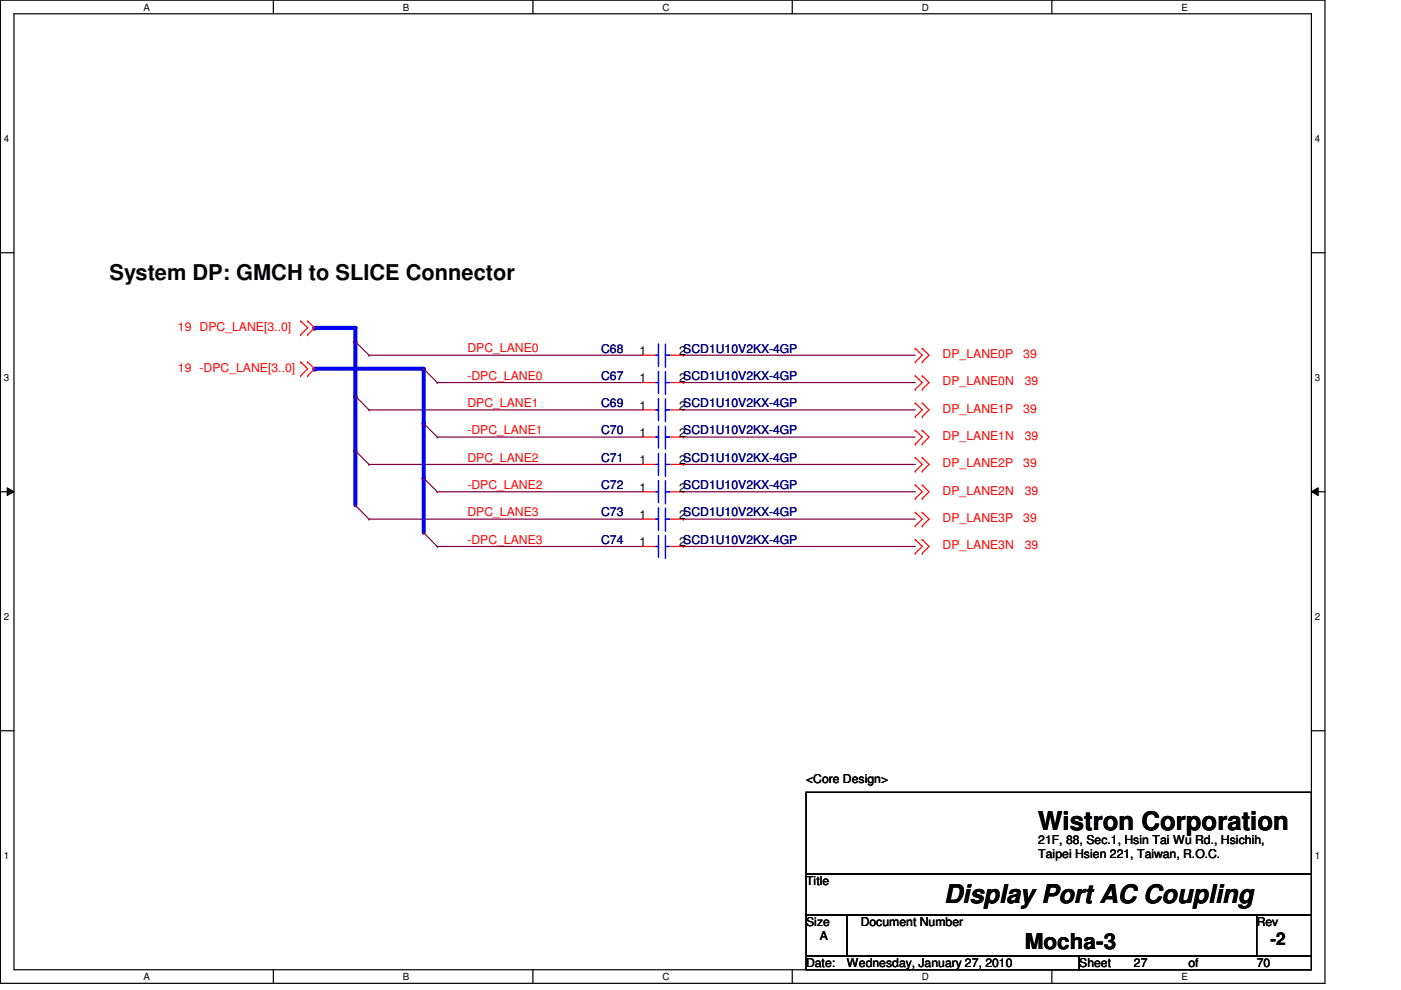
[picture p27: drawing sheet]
<svg xmlns="http://www.w3.org/2000/svg" width="297mm" height="210mm" viewBox="0 0 297 210" stroke-linecap="round" stroke-linejoin="round" font-family="sans-serif">
<defs><g id="words">
<g font-size="5.5">
<text x="220.1" y="175.9">Wistron Corporation</text>
<text x="200.1" y="191.5">Display Port AC Coupling</text>
</g>
<g font-size="4.6">
<text x="23.2" y="59.3">System DP: GMCH to SLICE Connector</text>
<text x="217.3" y="201.2">Mocha-3</text>
</g>
<text font-size="3.7" x="269.4" y="200.4">-2</text>
<g font-size="2.6" fill="#f00">
<text x="37.7" y="70.1">19 DPC_LANE[3..0]</text>
<text x="99.1" y="74.7">DPC_LANE0</text>
<text x="199.9" y="75.9">DP_LANE0P</text>
<text x="217" y="75.9">39</text>
<text x="37.7" y="78.8">19 -DPC_LANE[3..0]</text>
<text x="99.1" y="80.5">-DPC_LANE0</text>
<text x="199.9" y="81.7">DP_LANE0N</text>
<text x="217.3" y="81.7">39</text>
<text x="99.1" y="86.3">DPC_LANE1</text>
<text x="199.9" y="87.5">DP_LANE1P</text>
<text x="217" y="87.5">39</text>
<text x="99.1" y="92.1">-DPC_LANE1</text>
<text x="199.9" y="93.3">DP_LANE1N</text>
<text x="217.3" y="93.3">39</text>
<text x="99.1" y="97.9">DPC_LANE2</text>
<text x="199.9" y="99.1">DP_LANE2P</text>
<text x="217" y="99.1">39</text>
<text x="99.1" y="103.7">-DPC_LANE2</text>
<text x="199.9" y="104.9">DP_LANE2N</text>
<text x="217.3" y="104.9">39</text>
<text x="99.1" y="109.5">DPC_LANE3</text>
<text x="199.9" y="110.7">DP_LANE3P</text>
<text x="217" y="110.7">39</text>
<text x="99.1" y="115.3">-DPC_LANE3</text>
<text x="199.9" y="116.5">DP_LANE3N</text>
<text x="217.3" y="116.5">39</text>
</g>
<g font-size="2.6" fill="#000080">
<text x="127.5" y="74.8">C68</text>
<text x="127.5" y="80.5">C67</text>
<text x="127.5" y="86.3">C69</text>
<text x="127.5" y="92.1">C70</text>
<text x="127.5" y="97.9">C71</text>
<text x="127.5" y="103.7">C72</text>
<text x="127.5" y="109.5">C73</text>
<text x="127.5" y="115.3">C74</text>
</g>
<g font-size="2.6">
<text x="135.6" y="75.3">1</text>
<text x="144" y="75.3">2SCD1U10V2KX-4GP</text>
<text x="135.6" y="81.1">1</text>
<text x="144" y="81.1">2SCD1U10V2KX-4GP</text>
<text x="135.6" y="86.9">1</text>
<text x="144" y="86.9">2SCD1U10V2KX-4GP</text>
<text x="135.6" y="92.6">1</text>
<text x="144" y="92.6">2SCD1U10V2KX-4GP</text>
<text x="135.6" y="98.4">1</text>
<text x="144" y="98.4">2SCD1U10V2KX-4GP</text>
<text x="135.6" y="104.2">1</text>
<text x="144" y="104.2">2SCD1U10V2KX-4GP</text>
<text x="135.6" y="110">1</text>
<text x="144" y="110">2SCD1U10V2KX-4GP</text>
<text x="135.6" y="115.8">1</text>
<text x="144" y="115.8">2SCD1U10V2KX-4GP</text>
<text x="170.9" y="165.9">&lt;Core Design&gt;</text>
<text x="220.1" y="179">21F, 88, Sec.1, Hsin Tai Wu Rd., Hsichih,</text>
<text x="220.1" y="181.9">Taipei Hsien 221, Taiwan, R.O.C.</text>
<text x="170.9" y="187.7">Title</text>
<text x="170.9" y="196.3">Size</text>
<text x="182.5" y="196.3">Document Number</text>
<text x="266.4" y="196.3">Rev</text>
<text x="173.8" y="199.3">A</text>
<text x="170.9" y="205.1">Date:</text>
<text x="179.6" y="205.1">Wednesday, January 27, 2010</text>
<text x="228.8" y="205.1">Sheet</text>
<text x="240.4" y="205.1">27</text>
<text x="252" y="205.1">of</text>
<text x="266.4" y="205.1">70</text>
</g>
<g font-size="2.1">
<text x="30.4" y="2.2">A</text>
<text x="85.4" y="2.2">B</text>
<text x="140.5" y="2.2">C</text>
<text x="195.4" y="2.2">D</text>
<text x="250.5" y="2.2">E</text>
<text x=".8" y="30.1">4</text>
<text x="278.8" y="30.1">4</text>
<text x=".8" y="80.8">3</text>
<text x="278.8" y="80.8">3</text>
<text x=".8" y="131.5">2</text>
<text x="278.8" y="131.5">2</text>
<text x=".8" y="182.2">1</text>
<text x="278.8" y="182.2">1</text>
<text x="30.4" y="207.8">A</text>
<text x="85.4" y="207.8">B</text>
<text x="140.5" y="207.8">C</text>
<text x="195.4" y="207.8">D</text>
<text x="250.5" y="207.8">E</text>
</g>
</g></defs>
<path d="M.1 0h280.8v208.5h-280.8zM3 2.9h275v202.7h-275z" fill="none" stroke="#000" stroke-width=".25"/>
<g fill="#fff">
<path d="M30.4 .3h1.4v2.4h-1.4z"/>
<path d="M30.4 205.9h1.4v2.3h-1.4z"/>
</g>
<path d="M58 0v2.9M58 205.6v2.9" fill="none" stroke="#000" stroke-width=".25"/>
<g fill="#fff">
<path d="M85.4 .3h1.4v2.4h-1.4z"/>
<path d="M85.4 205.9h1.4v2.3h-1.4z"/>
</g>
<path d="M113 0v2.9M113 205.6v2.9" fill="none" stroke="#000" stroke-width=".25"/>
<g fill="#fff">
<path d="M140.5 .3h1.4v2.4h-1.4z"/>
<path d="M140.5 205.9h1.4v2.3h-1.4z"/>
</g>
<path d="M168 0v2.9M168 205.6v2.9" fill="none" stroke="#000" stroke-width=".25"/>
<g fill="#fff">
<path d="M195.4 .3h1.5v2.4h-1.5z"/>
<path d="M195.4 205.9h1.5v2.3h-1.5z"/>
</g>
<path d="M223 0v2.9M223 205.6v2.9" fill="none" stroke="#000" stroke-width=".25"/>
<g fill="#fff">
<path d="M250.5 .3h1.3v2.4h-1.3z"/>
<path d="M250.5 205.9h1.3v2.3h-1.3z"/>
<path d="M.8 28.2h1.1v2.4h-1.1z"/>
<path d="M278.8 28.2h1.1v2.4h-1.1z"/>
<path d="M.8 78.9h1.1v2.3h-1.1z"/>
<path d="M278.8 78.9h1.1v2.3h-1.1z"/>
</g>
<path d="M.1 53.6h2.9M278 53.6h2.9" fill="none" stroke="#000" stroke-width=".25"/>
<g fill="#fff">
<path d="M.8 129.6h1.1v2.3h-1.1z"/>
<path d="M278.8 129.6h1.1v2.3h-1.1z"/>
</g>
<path d="M.1 104.3h2.9M278 104.3h2.9" fill="none" stroke="#000" stroke-width=".25"/>
<path d="M1.5 103.4l1.5 .9-1.5 .8zM278 104.3l1.5-.9v1.7z" fill="#000"/>
<path d="M1.5 103.4l1.5 .9-1.5 .8zM278 104.3l1.5-.9v1.7z" fill="none" stroke="#000" stroke-width=".21"/>
<g fill="#fff">
<path d="M.8 180.3h1.1v2.3h-1.1z"/>
<path d="M278.8 180.3h1.1v2.3h-1.1z"/>
</g>
<path d="M.1 154.9h2.9M278 154.9h2.9" fill="none" stroke="#000" stroke-width=".25"/>
<g fill="none" stroke="#800040" stroke-width=".25">
<path d="M78.2 75.3h.1M78.2 75.3h57.9M144.9 75.3h.1M144.9 75.3h49.2M78.2 98.5h.1M78.2 86.9h.1M78.2 98.5h57.9M78.2 86.9h57.9M92.7 81.1h.1M92.7 92.7h.1M92.7 81.1h43.4M92.7 92.7h43.4"/>
<path d="M144.9 86.9h.1M144.9 81.1h.1M144.9 92.7h.1M144.9 98.5h.1M144.9 98.5h49.2M144.9 86.9h49.2M144.9 81.1h49.2M144.9 92.7h49.2M78.2 110.1h.1M78.2 110.1h57.9M92.7 104.3h.1M92.7 115.9h.1"/>
<path d="M92.7 104.3h43.4M92.7 115.9h43.4M144.9 104.3h.1M144.9 115.9h.1M144.9 110.1h.1M144.9 104.3h49.2M144.9 115.9h49.2M144.9 110.1h49.2"/>
</g>
<path d="M66.7 78.2h23.1" fill="none" stroke="#00f" stroke-width=".85"/>
<circle cx="66.7" cy="78.2" r=".42" fill="#00f"/>
<path d="M89.8 78.2v11.6" fill="none" stroke="#00f" stroke-width=".85"/>
<circle cx="89.8" cy="78.2" r=".42" fill="#00f"/>
<path d="M89.8 101.4v11.5" fill="none" stroke="#00f" stroke-width=".85"/>
<circle cx="89.8" cy="101.4" r=".42" fill="#00f"/>
<path d="M89.8 89.8v11.6" fill="none" stroke="#00f" stroke-width=".85"/>
<circle cx="89.8" cy="89.8" r=".42" fill="#00f"/>
<path d="M75.3 95.6v11.5" fill="none" stroke="#00f" stroke-width=".85"/>
<circle cx="75.3" cy="95.6" r=".42" fill="#00f"/>
<path d="M66.7 69.5h8.6" fill="none" stroke="#00f" stroke-width=".85"/>
<circle cx="66.7" cy="69.5" r=".42" fill="#00f"/>
<path d="M75.3 69.5v2.9" fill="none" stroke="#00f" stroke-width=".85"/>
<circle cx="75.3" cy="69.5" r=".42" fill="#00f"/>
<path d="M75.3 72.4v11.6" fill="none" stroke="#00f" stroke-width=".85"/>
<circle cx="75.3" cy="72.4" r=".42" fill="#00f"/>
<path d="M75.3 84v11.6" fill="none" stroke="#00f" stroke-width=".85"/>
<circle cx="75.3" cy="84" r=".42" fill="#00f"/>
<g fill="none" stroke="#f00" stroke-width=".25">
<path d="M63.8 76.8h.1M63.8 79.7h.1M63.8 68.1h.1M63.8 71h.1M63.8 76.8l1.4 1.4-1.4 1.5M63.8 68.1l1.4 1.4-1.4 1.5M65.2 79.7h.1M65.2 76.8h.1M65.2 71h.1M65.2 68.1h.1M65.2 76.8l1.5 1.4-1.5 1.5M65.2 68.1l1.5 1.4-1.5 1.5"/>
<path d="M136.1 75.3h3M141.9 75.3h3M194.1 79.7h.1M194.1 76.8h.1M194.1 73.9h.1M194.1 79.7l1.4 1.4-1.4 1.4M194.1 73.9l1.4 1.4-1.4 1.5M195.5 79.7h.1M195.5 76.8h.1M195.5 73.9h.1M195.5 79.7l1.5 1.4-1.5 1.4M195.5 73.9l1.5 1.4-1.5 1.5"/>
<path d="M136.1 86.9h3M136.1 98.5h3M136.1 92.7h3M136.1 81.1h3M141.9 86.9h3M141.9 98.5h3M141.9 92.7h3M141.9 81.1h3M194.1 88.3h.1M194.1 85.4h.1M194.1 82.5h.1M194.1 94.1h.1"/>
<path d="M194.1 91.2h.1M194.1 99.9h.1M194.1 97h.1M194.1 85.4l1.4 1.5-1.4 1.4M194.1 91.2l1.4 1.5-1.4 1.4M194.1 97l1.4 1.5-1.4 1.4M195.5 88.3h.1M195.5 85.4h.1M195.5 82.5h.1M195.5 94.1h.1M195.5 91.2h.1M195.5 99.9h.1"/>
<path d="M195.5 97h.1M195.5 85.4l1.5 1.5-1.5 1.4M195.5 91.2l1.5 1.5-1.5 1.4M195.5 97l1.5 1.5-1.5 1.4M136.1 115.9h3M136.1 104.3h3M136.1 110.1h3M141.9 115.9h3M141.9 104.3h3M141.9 110.1h3M194.1 105.7h.1M194.1 102.8h.1"/>
<path d="M194.1 117.3h.1M194.1 114.4h.1M194.1 111.5h.1M194.1 108.6h.1M194.1 102.8l1.4 1.5-1.4 1.4M194.1 114.4l1.4 1.5-1.4 1.4M194.1 108.6l1.4 1.5-1.4 1.4M195.5 105.7h.1M195.5 102.8h.1M195.5 117.3h.1M195.5 114.4h.1M195.5 111.5h.1"/>
<path d="M195.5 108.6h.1M195.5 102.8l1.5 1.5-1.5 1.4M195.5 114.4l1.5 1.5-1.5 1.4M195.5 108.6l1.5 1.5-1.5 1.4"/>
</g>
<g fill="none" stroke="#800040" stroke-width=".25">
<path d="M75.3 72.4h.1M75.3 72.4l2.9 2.9M89.8 78.2h.1M89.8 78.2l2.9 2.9M75.3 84h.1M75.3 95.6h.1M75.3 84l2.9 2.9M75.3 95.6l2.9 2.9M89.8 89.8h.1M89.8 89.8l2.9 2.9M75.3 107.1h.1M75.3 107.1l2.9 3"/>
<path d="M89.8 112.9h.1M89.8 101.4h.1M89.8 112.9l2.9 3M89.8 101.4l2.9 2.9"/>
</g>
<path d="M170.9 168h107.1v17.3h-107.1zM170.9 185.3h107.1v8.7h-107.1zM170.9 194h8.7v8.7h-8.7zM179.6 194h86.8v8.7h-86.8zM266.4 194h11.6v8.7h-11.6zM170.9 202.7h57.9v2.9h-57.9zM228.8 202.7h49.2v2.9h-49.2z" fill="none" stroke="#000" stroke-width=".25"/>
<g fill="none" stroke="#00f" stroke-width=".25">
<path d="M139.1 75.3h.5M139.6 75.3h.1M139.6 73h.1M139.6 78.8h.1M139.6 73v4.6M139.6 78.8v4.6M141.1 75.3h.1M141.1 77.6h.1M141.1 73v4.6M141.1 78.8v4.6M141.1 75.3h.8M139.1 86.9h.5"/>
<path d="M139.1 98.5h.5M139.1 92.7h.5M139.1 81.1h.5M139.6 86.9h.1M139.6 84.6h.1M139.6 98.5h.1M139.6 96.1h.1M139.6 92.7h.1M139.6 90.4h.1M139.6 81.1h.1M139.6 84.6v4.6M139.6 90.4v4.6"/>
<path d="M139.6 96.1v4.7M141.1 86.9h.1M141.1 89.2h.1M141.1 98.5h.1M141.1 92.7h.1M141.1 95h.1M141.1 81.1h.1M141.1 83.4h.1M141.1 84.6v4.6M141.1 90.4v4.6M141.1 96.1v4.7M141.1 86.9h.8"/>
<path d="M141.1 98.5h.8M141.1 92.7h.8M141.1 81.1h.8M139.1 115.9h.5M139.1 104.3h.5M139.1 110.1h.5M139.6 115.9h.1M139.6 113.5h.1M139.6 104.3h.1M139.6 101.9h.1M139.6 110.1h.1M139.6 107.7h.1"/>
<path d="M139.6 101.9v4.7M139.6 107.7v4.7M139.6 113.5v4.7M141.1 115.9h.1M141.1 118.2h.1M141.1 100.8h.1M141.1 104.3h.1M141.1 106.6h.1M141.1 110.1h.1M141.1 112.4h.1M141.1 115.9h.8M141.1 101.9v4.7"/>
<path d="M141.1 107.7v4.7M141.1 113.5v4.7M141.1 104.3h.8M141.1 110.1h.8"/>
</g>
<use href="#words"/>
</svg>
